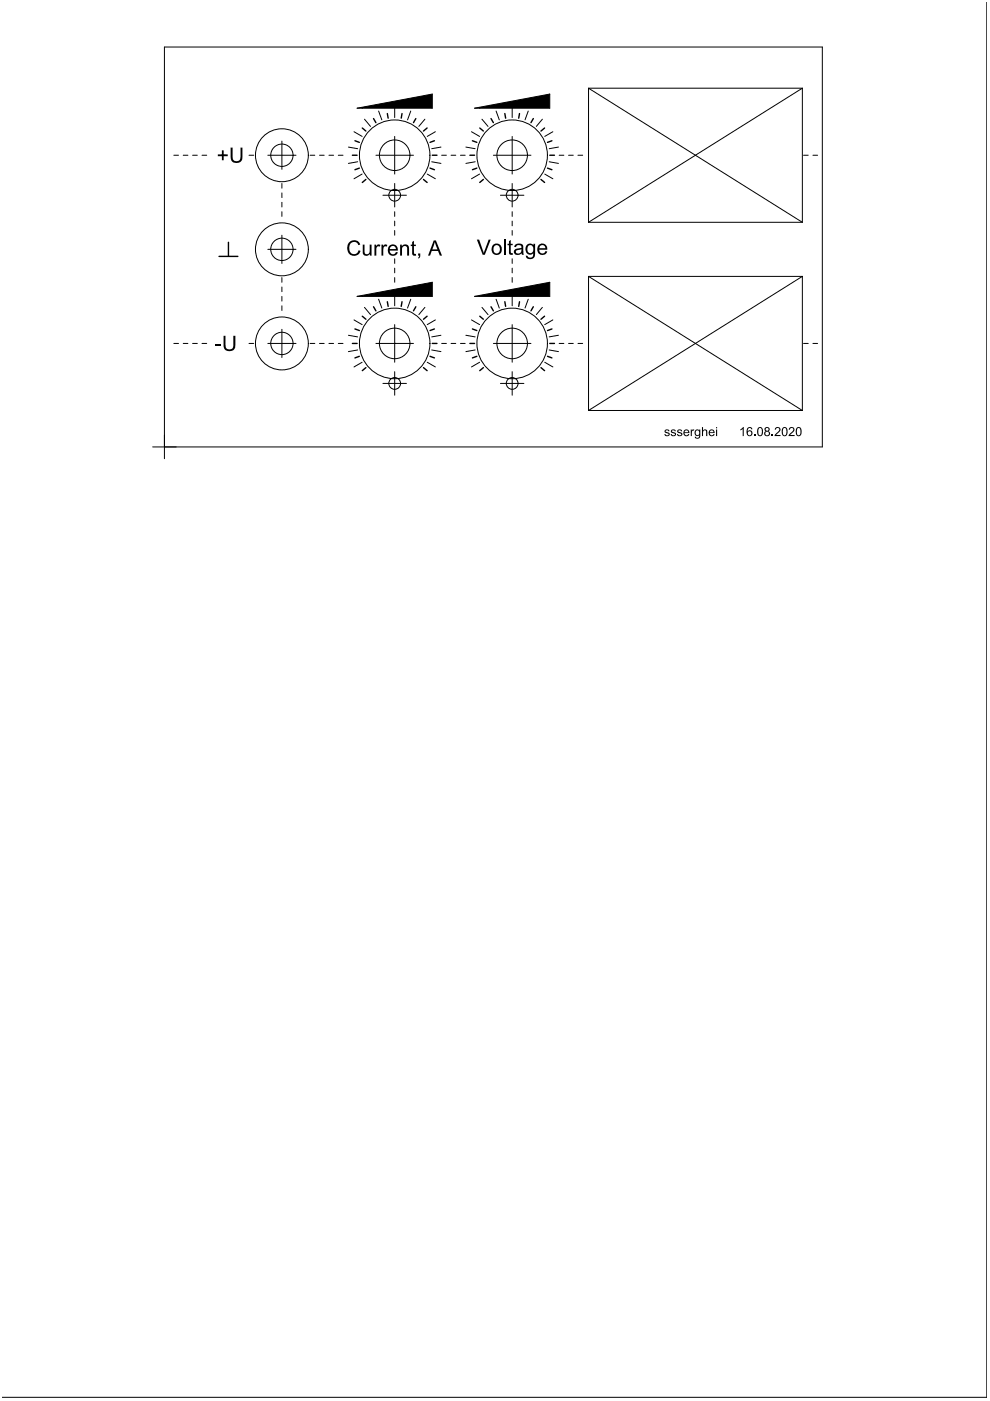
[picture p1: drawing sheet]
<svg xmlns="http://www.w3.org/2000/svg" width="210mm" height="297mm" viewBox="0 0 210 297" stroke-linecap="round" stroke-linejoin="round" font-family="sans-serif">
<g fill="#000">
<path d="M47 31.9h.4v.8h.9v.4h-.9v.9h-.4v-.9h-.8v-.4h.8zM48.9 31.3h.4v1.9a.85 .85 0 0 0 .9 1 .85 .85 0 0 0 .8-1.1v-1.8h.4v1.9a1.14 1.14 0 0 1-1.3 1.4 1.17 1.17 0 0 1-1.2-1.5zM75.7 22.9l16-3v3zM100.6 22.9l16-3v3zM74 51.4l.6-.4h.8l.5 .2 .4 .4 .1 .3h-.4a1.04 1.04 0 0 0-1.4-.5 1.04 1.04 0 0 0-.5 1.4 .98 .98 0 0 0 .8 1.1 .98 .98 0 0 0 1.1-.8l.4 .1v.2a1.47 1.47 0 0 1-1.9 .7 1.47 1.47 0 0 1-.9-1.8zM76.9 51.9h.4v1.7l.3 .3 .4-.1 .3-.2 .1-1.7h.4v2.3h-.4v-.4l-.6 .4-.8-.2-.1-.3zM79.4 51.9h.3v.3a.57 .57 0 0 1 1-.3l-.2 .4-.4-.1-.2 .1-.1 1.9h-.4zM80.9 51.9h.3v.3l.2-.2a.49 .49 0 0 1 .7-.1l-.1 .4-.4-.1-.2 .2-.1 1.8h-.4zM84.8 51.9h.4v.3l.6-.4 .8 .3 .1 .6v1.5h-.4v-1.7l-.5-.4a.66 .66 0 0 0-.6 .8v1.3h-.4zM87.4 51.3l.4-.2v.8h.4v.3h-.4v1.4l.1 .2h.3v.4h-.5l-.3-.3v-1.7h-.3v-.3h.3zM88.7 53.7h.4v.7l-.4 .4-.1-.1 .3-.5h-.2zM101.1 50.8h.5l1 2.9 1-2.9h.4l-1.2 3.2h-.5z"/>
<path d="M107.9 51.1l.4-.2v.8h.4v.3h-.4v1.4l.1 .3h.3v.3h-.5l-.3-.2v-1.8h-.3v-.3h.3zM45.7 73h1.2v.5h-1.2zM47.4 71.2h.4l.1 2.5 .3 .3 .5 .1a.8 .8 0 0 0 .8-1.1v-1.8h.4v2a1.14 1.14 0 0 1-1.4 1.2 1.14 1.14 0 0 1-1.1-1.4zM75.7 62.8l16-3v3zM100.6 62.8l16-3v3zM141.1 91.1h.5l.3 .3-.2 .1-.2-.3-.4 .2 .9 .5-.1 .4-.4 .2a.5 .5 0 0 1-.6-.5h.2l.1 .3h.3a.25 .25 0 0 0 .2-.3 .25 .25 0 0 0-.3-.2l-.5-.2zM142.4 91.1l.4-.1 .4 .2 .1 .2-.2 .1-.2-.3-.4 .2 .8 .5-.1 .5-.4 .1-.4-.1-.2-.4h.2l.2 .3h.2a.25 .25 0 0 0 .3-.3 .25 .25 0 0 0-.4-.2l-.4-.2zM143.7 91.1l.5-.1 .4 .2v.2l-.2 .1-.2-.3-.4 .2 .9 .5-.1 .4-.5 .2-.4-.1-.2-.4h.3l.1 .3h.3a.25 .25 0 0 0 .2-.3 .25 .25 0 0 0-.4-.2l-.4-.2zM146.5 91.1h.2v.2l.2-.3 .3 .1-.1 .2h-.2l-.2 .1v1.1h-.2zM148.8 90.6h.3v.6l.5-.2 .3 .3 .1 1.2h-.3v-1.1l-.2-.2-.4 .2v1.1h-.3zM157 91l.7-.5v2h-.2v-1.5l-.5 .2zM159.9 92.2h.3v.3h-.3z"/>
<path d="M163.6 92.2h.3v.3h-.3zM164.4 90.7l.6-.2 .4 .3v.5l-.9 .9h1v.3h-1.3l.1-.4 .9-.9v-.3l-.2-.2-.4 .1-.1 .3h-.2zM167.4 90.7l.5-.2 .5 .3v.5l-.9 .9h1v.3h-1.3l.2-.5 .8-.7v-.4l-.2-.2a.37 .37 0 0 0-.5 .4h-.3z"/>
<path d="M82.8 52.3l-.1 .5h1.2a.66 .66 0 0 0-.4-.6 .66 .66 0 0 0-.7 .1zM82.5 52.1l.7-.3 .6 .1 .3 .3 .2 .6v.3h-1.7a.68 .68 0 0 0 .5 .8 .68 .68 0 0 0 .8-.5l.4 .2a1.15 1.15 0 0 1-1.6 .4 1.15 1.15 0 0 1-.3-1.7z"/>
<path d="M92.2 51.3l-.5 1.6h1.1zM92 51h.4l1.3 3.2h-.4l-.4-1h-1.4l-.3 1h-.4z"/>
<path d="M104.8 52.1l-.2 .8a.72 .72 0 0 0 .8 .8 .72 .72 0 0 0 .6-1 .69 .69 0 0 0-.4-.6 .69 .69 0 0 0-.8 0zM104.6 51.9l.3-.2a1.17 1.17 0 0 1 1.5 1.4 1.17 1.17 0 0 1-1.9 .6l-.3-.9z"/>
<path d="M109.5 53.1l-.1 .3a.63 .63 0 0 0 .8 .3 .63 .63 0 0 0 .3-.8zM109.2 51.9l.5-.2 .5-.1 .5 .2 .2 .3 .2 1.9h-.4l-.1-.3-.6 .3a.74 .74 0 0 1-1-.6 .74 .74 0 0 1 .9-.7l.2-.1a.35 .35 0 0 0 .4-.4 .35 .35 0 0 0-.5-.2l-.4 .1-.2 .3-.4-.1z"/>
<path d="M112.1 52.1l-.3 .7a.68 .68 0 0 0 .8 .9 .68 .68 0 0 0 .5-1 .63 .63 0 0 0-.3-.6 .63 .63 0 0 0-.7 0zM111.7 51.9a.91 .91 0 0 1 1.4 .1v-.3h.4v2.2a1 1 0 0 1-.9 1 1 1 0 0 1-1.1-.7l.4 .1a.65 .65 0 0 0 .8 .3 .65 .65 0 0 0 .3-.9v.1a.98 .98 0 0 1-1.1 0 .98 .98 0 0 1-.5-1z"/>
<path d="M114.5 52.1l-.2 .5h1.3a.65 .65 0 0 0-.4-.6 .65 .65 0 0 0-.7 .1zM114.3 51.9l.5-.3 .5 .1 .5 .3 .2 .7v.3h-1.7a.68 .68 0 0 0 .5 .7 .68 .68 0 0 0 .8-.4l.4 .1a1.15 1.15 0 0 1-1.6 .5 1.15 1.15 0 0 1-.3-1.7z"/>
<path d="M145.3 91.3l-.2 .3h.8l-.2-.3zM145.1 91.2l.7-.1 .4 .6v.1l-1.1 .1a.4 .4 0 0 0 .4 .4 .4 .4 0 0 0 .4-.3l.3 .1-.5 .4-.7-.2-.1-.6z"/>
<path d="M147.6 91.3l-.1 .6 .4 .4 .3-.2 .1-.5-.2-.3zM147.5 91.1l.4-.1 .4 .2v-.1h.2v1.4l-.3 .5h-.6l-.3-.3v-.1l.7 .2 .3-.4-.1-.1-.5 .2-.4-.3v-.6z"/>
<path d="M150.6 91.3l-.1 .3h.8l-.2-.3zM150.5 91.2l.5-.2 .4 .2 .1 .6h-1l.1 .4 .2 .1 .5-.3h.2l-.2 .4-.6 .1-.4-.3v-.6z"/>
<path d="M151.8 90.6h.2v.2h-.2zM151.8 91.1h.2v1.4h-.2z"/>
<path d="M158.6 90.7l.6-.1 .3 .3-.2 .1-.1-.2-.3-.1-.3 .4-.1 .4 .5-.3 .5 .3v.7l-.4 .3-.4-.1-.4-.4v-.7zM158.5 91.8a.45 .45 0 0 0 .9 0 .45 .45 0 0 0-.9 0z"/>
<path d="M160.9 90.9l-.1 .7a.43 .43 0 0 0 0 .6 .43 .43 0 0 0 .6 0l.1-.9a.4 .4 0 0 0-.1-.5 .4 .4 0 0 0-.5 .1zM160.8 90.6h.5l.4 .5v1l-.4 .4-.5-.1-.2-.4v-.9z"/>
<path d="M162.3 91a.35 .35 0 0 0 .7 0 .35 .35 0 0 0-.7 0zM162.3 91.9a.4 .4 0 0 0 .8 0 .4 .4 0 0 0-.8 0zM162.2 90.7l.5-.2 .5 .4v.3l-.3 .2 .3 .2 .1 .3-.2 .4-.3 .2-.5-.1-.3-.4 .1-.4 .3-.2-.3-.3z"/>
<path d="M166.2 90.8l-.2 .8a.44 .44 0 0 0 .1 .5 .44 .44 0 0 0 .5 .1l.1-.8a.43 .43 0 0 0 0-.5 .43 .43 0 0 0-.5-.1zM166 90.6h.5l.5 .5-.1 1-.4 .4-.5-.1-.2-.4v-.9z"/>
<path d="M169.2 90.8l-.2 .5 .1 .9 .3 .1 .2-.2 .1-.7a.46 .46 0 0 0-.5-.6zM169 90.6h.7l.2 .5v.9l-.4 .5-.5-.1-.3-.5v-.8z"/>
</g>
<g fill="none" stroke="#000" stroke-width=".21">
<path d="M124.8 18.7v28.4M124.8 18.7h45.3M124.8 18.7l45.3 28.4M170.1 18.7v28.4M170.1 18.7l-45.3 28.4M209.2 .5v295.8h-208.7M36.9 32.9h1M38.8 32.9h1M40.8 32.9h1M42.8 32.9h1M46.8 32.9h1M52.8 32.9h1"/>
<path d="M56.8 32.9h6M59.8 29.9v6M59.8 38.9v1M65.7 32.9h1M67.7 32.9h1M69.7 32.9h1M71.7 32.9h1M73.9 31.2l1.9 .3M75.1 27.9l1.7 1M75.7 22.9l16-3v3zM75.8 34.3l-1.9 .3M76.8 36.9l-1.7 1"/>
<path d="M77.3 25.3l1.3 1.5M79.7 32.9h8M80.3 23.5l.7 1.9M83.7 22.9v2M83.7 28.9v8M83.7 38.9v5M87.1 23.5l-.7 1.9M90.1 25.3l-1.3 1.5M90.6 36.9l1.7 1M91.5 34.3l2 .3M92.3 27.9l-1.7 1M93.5 31.2l-2 .3"/>
<path d="M93.6 32.9h1M95.6 32.9h1M97.6 32.9h1M98.8 31.2l1.9 .3M100 27.9l1.7 1M100.6 22.9l16-3v3zM100.7 34.3l-1.9 .3M101.7 36.9l-1.7 1M102.2 25.3l1.3 1.5M104.6 32.9h8M105.2 23.5l.7 1.9M108.6 22.9v2"/>
<path d="M108.6 28.9v8M108.6 38.9v5M112 23.5l-.7 1.9M115 25.3l-1.3 1.5M115.5 36.9l1.7 1M116.4 34.3l2 .3M117.2 27.9l-1.7 1M118.4 31.2l-2 .3M118.6 32.9h1M120.5 32.9h1M122.5 32.9h1M170.4 32.9h1"/>
<path d="M172.4 32.9h1M56.8 52.9h6M59.8 40.9v1M59.8 42.9v1M59.8 44.9v1M59.8 49.9v6M59.8 58.8v1M81.2 41.4h5M83.7 44.9v1M83.7 46.9v1M83.7 48.9v1M83.7 54.9v1"/>
<path d="M83.7 56.9v1M83.7 58.8v1M106.1 41.4h5M108.6 44.9v1M108.6 46.9v1M108.6 48.9v1M108.6 54.9v1M108.6 56.9v1M108.6 58.8v1M124.8 58.6v28.4M124.8 58.6h45.3M124.8 47.1h45.3"/>
<path d="M124.8 58.6l45.3 28.4M170.1 58.6v28.4M170.1 58.6l-45.3 28.4M36.9 72.8h1M38.8 72.8h1M40.8 72.8h1M42.8 72.8h1M52.8 72.8h1M56.8 72.8h6M59.8 60.8v1M59.8 62.8v1M59.8 64.8v1"/>
<path d="M59.8 69.8v6M65.7 72.8h1M67.7 72.8h1M69.7 72.8h1M71.7 72.8h1M73.9 71.1l1.9 .3M75.1 67.8l1.7 1M75.7 62.8l16-3v3zM75.8 74.2l-1.9 .3M76.8 76.8l-1.7 1M77.3 65.2l1.3 1.5M79.7 72.8h8"/>
<path d="M80.3 63.4l.7 1.9M83.7 72.8h.1M83.7 62.8v2M83.7 68.8v8M83.7 78.8v5M87.1 63.4l-.7 1.9M90.1 65.2l-1.3 1.5M90.6 76.8l1.7 1M91.5 74.2l2 .3M92.3 67.8l-1.7 1M93.5 71.1l-2 .3M93.6 72.8h1"/>
<path d="M95.6 72.8h1M97.6 72.8h1M98.8 71.1l1.9 .3M100 67.8l1.7 1M100.6 62.8l16-3v3zM100.7 74.2l-1.9 .3M101.7 76.8l-1.7 1M102.2 65.2l1.3 1.5M104.6 72.8h8M105.2 63.4l.7 1.9M108.6 62.8v2M108.6 68.8v8"/>
<path d="M108.6 78.8v5M112 63.4l-.7 1.9M115 65.2l-1.3 1.5M115.5 76.8l1.7 1M116.4 74.2l2 .3M117.2 67.8l-1.7 1M118.4 71.1l-2 .3M118.6 72.8h1M120.5 72.8h1M122.5 72.8h1M170.4 72.8h1M172.4 72.8h1"/>
<path d="M32.4 94.8h142v-84.8h-139.5v87.3M81.2 81.3h5M106.1 81.3h5M124.8 87h45.3"/>
<circle cx="59.8" cy="32.9" r="5.6"/>
<circle cx="59.8" cy="32.9" r="2.37"/>
<circle cx="83.7" cy="32.9" r="7.5"/>
<circle cx="83.7" cy="32.9" r="3.2"/>
<circle cx="108.6" cy="32.9" r="7.5"/>
<circle cx="108.6" cy="32.9" r="3.2"/>
<circle cx="59.8" cy="52.9" r="5.6"/>
<circle cx="59.8" cy="52.9" r="2.37"/>
<circle cx="83.7" cy="41.4" r="1.25"/>
<circle cx="108.6" cy="41.4" r="1.25"/>
<circle cx="59.8" cy="72.8" r="5.6"/>
<circle cx="59.8" cy="72.8" r="2.37"/>
<circle cx="83.7" cy="72.8" r="7.5"/>
<circle cx="83.7" cy="72.8" r="3.2"/>
<circle cx="108.6" cy="72.8" r="7.5"/>
<circle cx="108.6" cy="72.8" r="3.2"/>
<circle cx="83.7" cy="81.3" r="1.25"/>
<circle cx="108.6" cy="81.3" r="1.25"/>
</g>
<g fill="none" stroke="#000" stroke-width=".3">
<path d="M74.7 32.9h1M75.3 29.8l.9 .4M76.2 35.6l-.9 .4M76.8 27.1l.8 .7M77.6 38l-.8 .7M79.2 25.1l.5 .9M82.1 24.1l.2 1M85.2 24.1l-.1 1M88.2 25.1l-.5 .9M89.8 38l.8 .7M90.6 27.1l-.8 .7M91.2 35.6l.9 .4"/>
<path d="M91.7 32.9h1M92.1 29.8l-.9 .4M99.6 32.9h1M100.2 29.8l.9 .4M101.1 35.6l-.9 .4M101.7 27.1l.8 .7M102.5 38l-.8 .7M104.1 25.1l.5 .9M107 24.1l.2 1M110.1 24.1l-.1 1M113.1 25.1l-.5 .9M114.7 38l.8 .7"/>
<path d="M115.5 27.1l-.8 .7M116.1 35.6l.9 .4M116.6 32.9h1M117 29.8l-.9 .4M46.4 54.4h4M48.4 51.4v3M74.7 72.8h1M75.3 69.7l.9 .4M76.2 75.5l-.9 .4M76.8 67l.8 .7M77.6 77.9l-.8 .7M79.2 65l.5 .9"/>
<path d="M82.1 64l.2 1M85.2 64l-.1 1M88.2 65l-.5 .9M89.8 77.9l.8 .7M90.6 67l-.8 .7M91.2 75.5l.9 .4M91.7 72.8h1M92.1 69.7l-.9 .4M99.6 72.8h1M100.2 69.7l.9 .4M101.1 75.5l-.9 .4M101.7 67l.8 .7"/>
<path d="M102.5 77.9l-.8 .7M104.1 65l.5 .9M107 64l.2 1M110.1 64l-.1 1M113.1 65l-.5 .9M114.7 77.9l.8 .7M115.5 67l-.8 .7M116.1 75.5l.9 .4M116.6 72.8h1M117 69.7l-.9 .4"/>
</g>
<path d="M107 50.8v3.2" fill="none" stroke="#000" stroke-width=".38"/>
</svg>
